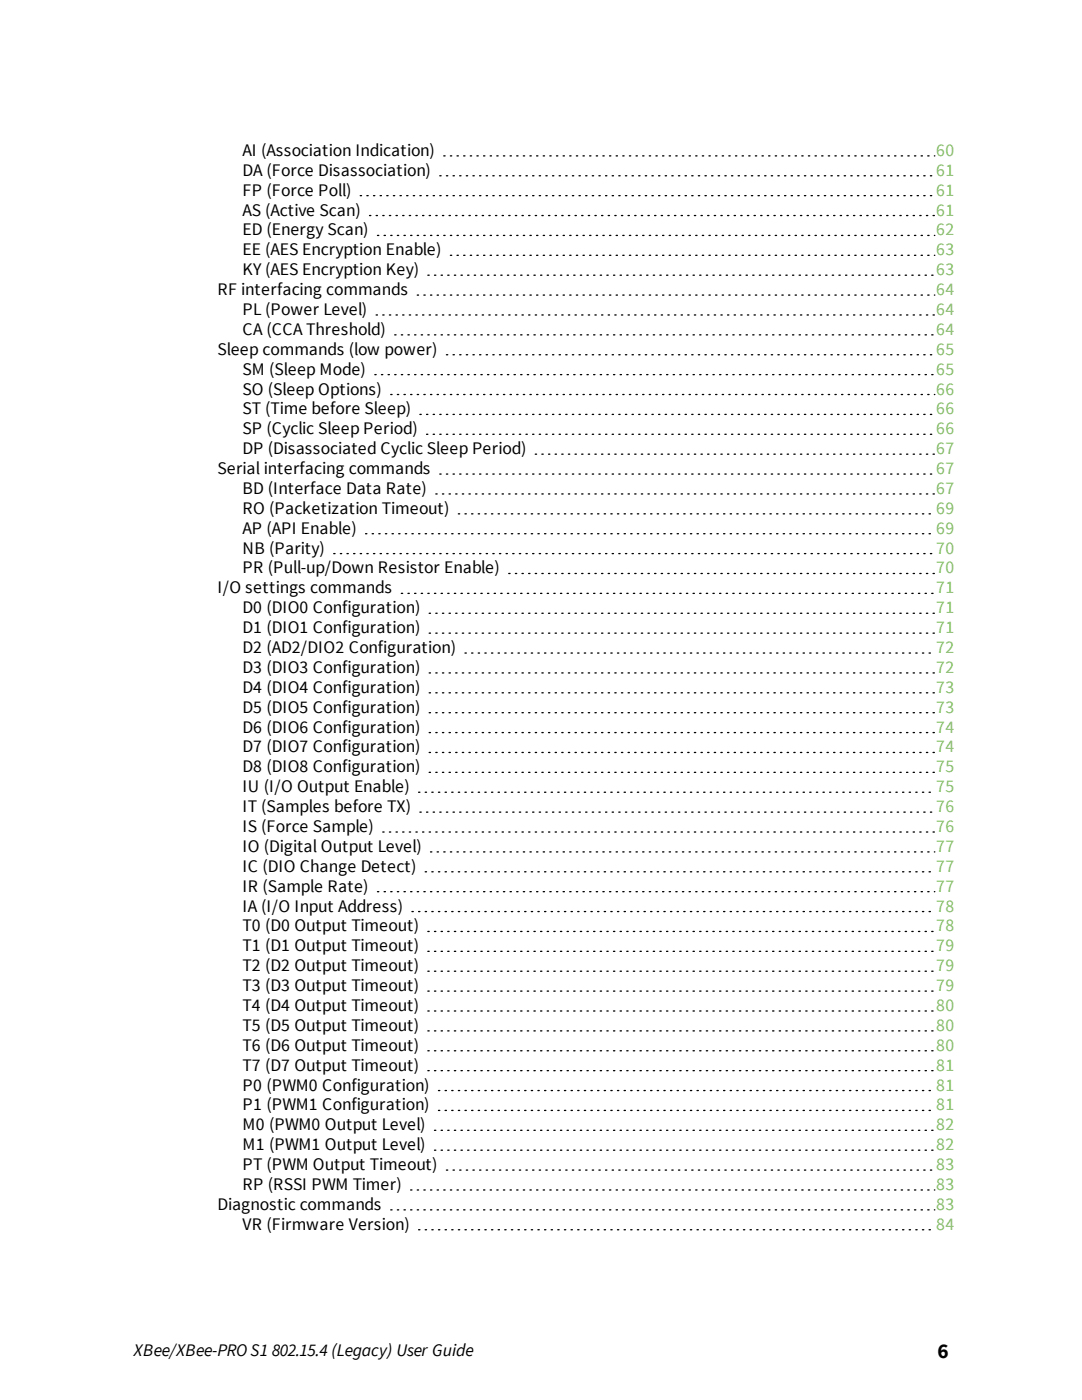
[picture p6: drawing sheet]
<svg xmlns="http://www.w3.org/2000/svg" width="216mm" height="279mm" viewBox="0 0 216 279" stroke-linecap="round" stroke-linejoin="round" font-family="sans-serif">
<defs><g id="words">
<text font-size="4.2" x="187.1" y="271.1">6</text>
<g font-size="3.5">
<text x="48.4" y="31.1">AI (Association Indication)</text>
<text x="48.4" y="35.1">DA (Force Disassociation)</text>
<text x="48.4" y="39">FP (Force Poll)</text>
<text x="48.4" y="43">AS (Active Scan)</text>
<text x="48.4" y="47">ED (Energy Scan)</text>
<text x="48.4" y="51">EE (AES Encryption Enable)</text>
<text x="43.4" y="58.9">RF interfacing commands</text>
<text x="48.4" y="54.9">KY (AES Encryption Key)</text>
<text x="48.4" y="62.9">PL (Power Level)</text>
<text x="43.4" y="70.8">Sleep commands (low power)</text>
<text x="48.4" y="66.8">CA (CCA Threshold)</text>
<text x="48.4" y="74.8">SM (Sleep Mode)</text>
<text x="48.4" y="78.7">SO (Sleep Options)</text>
<text x="48.4" y="82.7">ST (Time before Sleep)</text>
<text x="48.4" y="86.7">SP (Cyclic Sleep Period)</text>
<text x="43.4" y="94.6">Serial interfacing commands</text>
<text x="48.4" y="90.6">DP (Disassociated Cyclic Sleep Period)</text>
<text x="48.4" y="98.6">BD (Interface Data Rate)</text>
<text x="48.4" y="102.5">RO (Packetization Timeout)</text>
<text x="48.4" y="106.5">AP (API Enable)</text>
<text x="48.4" y="110.5">NB (Parity)</text>
<text x="43.4" y="118.4">I/O settings commands</text>
<text x="48.4" y="114.5">PR (Pull-up/Down Resistor Enable)</text>
<text x="48.4" y="122.4">D0 (DIO0 Configuration)</text>
<text x="48.4" y="126.4">D1 (DIO1 Configuration)</text>
<text x="48.4" y="130.3">D2 (AD2/DIO2 Configuration)</text>
<text x="48.4" y="134.3">D3 (DIO3 Configuration)</text>
<text x="48.4" y="138.3">D4 (DIO4 Configuration)</text>
<text x="48.4" y="142.2">D5 (DIO5 Configuration)</text>
<text x="48.4" y="146.2">D6 (DIO6 Configuration)</text>
<text x="48.4" y="150.2">D7 (DIO7 Configuration)</text>
<text x="48.4" y="154.1">D8 (DIO8 Configuration)</text>
<text x="48.4" y="158.1">IU (I/O Output Enable)</text>
<text x="48.4" y="162.1">IT (Samples before TX)</text>
<text x="48.4" y="166">IS (Force Sample)</text>
<text x="48.4" y="170">IO (Digital Output Level)</text>
<text x="48.4" y="174">IC (DIO Change Detect)</text>
<text x="48.4" y="178">IR (Sample Rate)</text>
<text x="48.4" y="181.9">IA (I/O Input Address)</text>
<text x="48.4" y="185.9">T0 (D0 Output Timeout)</text>
<text x="48.4" y="189.9">T1 (D1 Output Timeout)</text>
<text x="48.4" y="193.8">T2 (D2 Output Timeout)</text>
<text x="48.4" y="197.8">T3 (D3 Output Timeout)</text>
<text x="48.4" y="201.8">T4 (D4 Output Timeout)</text>
<text x="48.4" y="205.7">T5 (D5 Output Timeout)</text>
<text x="48.4" y="209.7">T6 (D6 Output Timeout)</text>
<text x="48.4" y="213.7">T7 (D7 Output Timeout)</text>
<text x="48.4" y="217.6">P0 (PWM0 Configuration)</text>
<text x="48.4" y="221.6">P1 (PWM1 Configuration)</text>
<text x="48.4" y="225.6">M0 (PWM0 Output Level)</text>
<text x="48.4" y="229.5">M1 (PWM1 Output Level)</text>
<text x="48.4" y="233.5">PT (PWM Output Timeout)</text>
<text x="48.4" y="237.5">RP (RSSI PWM Timer)</text>
<text x="43.4" y="241.5">Diagnostic commands</text>
<text x="48.4" y="245.4">VR (Firmware Version)</text>
<text x="26.7" y="270.6">XBee/XBee-PRO S1</text>
<text x="54.2" y="270.6">802.15.4 (Legacy) User Guide</text>
</g>
<g font-size="3.5" fill="#84c361">
<text x="186.8" y="31.1">60</text>
<text x="186.8" y="35.1">61</text>
<text x="186.8" y="39">61</text>
<text x="186.8" y="43">61</text>
<text x="186.8" y="47">62</text>
<text x="186.8" y="51">63</text>
<text x="186.8" y="54.9">63</text>
<text x="186.8" y="58.9">64</text>
<text x="186.8" y="62.9">64</text>
<text x="186.8" y="66.8">64</text>
<text x="186.8" y="70.8">65</text>
<text x="186.8" y="74.8">65</text>
<text x="186.8" y="78.7">66</text>
<text x="186.8" y="82.7">66</text>
<text x="186.8" y="86.7">66</text>
<text x="186.8" y="90.6">67</text>
<text x="186.8" y="94.6">67</text>
<text x="186.8" y="98.6">67</text>
<text x="186.8" y="102.5">69</text>
<text x="186.8" y="106.5">69</text>
<text x="186.8" y="110.5">70</text>
<text x="186.8" y="114.5">70</text>
<text x="186.8" y="118.4">71</text>
<text x="186.8" y="122.4">71</text>
<text x="186.8" y="126.4">71</text>
<text x="186.8" y="130.3">72</text>
<text x="186.8" y="134.3">72</text>
<text x="186.8" y="138.3">73</text>
<text x="186.8" y="142.2">73</text>
<text x="186.8" y="146.2">74</text>
<text x="186.8" y="150.2">74</text>
<text x="186.8" y="154.1">75</text>
<text x="186.8" y="158.1">75</text>
<text x="186.8" y="162.1">76</text>
<text x="186.8" y="166">76</text>
<text x="186.8" y="170">77</text>
<text x="186.8" y="174">77</text>
<text x="186.8" y="178">77</text>
<text x="186.8" y="181.9">78</text>
<text x="186.8" y="185.9">78</text>
<text x="186.8" y="189.9">79</text>
<text x="186.8" y="193.8">79</text>
<text x="186.8" y="197.8">79</text>
<text x="186.8" y="201.8">80</text>
<text x="186.8" y="205.7">80</text>
<text x="186.8" y="209.7">80</text>
<text x="186.8" y="213.7">81</text>
<text x="186.8" y="217.6">81</text>
<text x="186.8" y="221.6">81</text>
<text x="186.8" y="225.6">82</text>
<text x="186.8" y="229.5">82</text>
<text x="186.8" y="233.5">83</text>
<text x="186.8" y="237.5">83</text>
<text x="186.8" y="241.5">83</text>
<text x="186.8" y="245.4">84</text>
</g>
</g></defs>
<g fill="none" stroke="#000" stroke-width=".26" stroke-dasharray=".3 1.1">
<path d="M71.9 39h114.6M87.8 35.1h98.7M88.5 31.1h98M73.7 43h112.8M75.3 47h111.2M83.3 58.9h103.2M85.4 54.9h101.1M89.9 51h96.6M74.8 74.8h111.7M75.1 62.9h111.4M78 78.7h108.5M78.8 66.8h107.7"/>
<path d="M89.1 70.8h97.4M83.8 82.7h102.7M85.1 86.7h101.4M87 98.6h99.5M87.8 94.6h98.7M106.8 90.6h79.7M66.6 110.5h119.9M72.9 106.5h113.6M80.1 118.4h106.4M91.5 102.5h95M101.5 114.5h85M85.6 122.4h100.9"/>
<path d="M85.6 126.4h100.9M85.6 134.3h100.9M85.6 138.3h100.9M92.8 130.3h93.7M83.5 158.1h103M85.6 142.2h100.9M85.6 146.2h100.9M85.6 150.2h100.9M85.6 154.1h100.9M75.3 178h111.2M76.4 166h110.1M83.8 162.1h102.7"/>
<path d="M84.8 174h101.7M85.9 170h100.6M82.2 181.9h104.3M85.4 185.9h101.1M85.4 189.9h101.1M85.4 193.8h101.1M85.4 197.8h101.1M85.4 201.8h101.1M85.4 205.7h101.1M85.4 209.7h101.1M85.4 213.7h101.1M87.5 217.6h99"/>
<path d="M81.9 237.5h104.6M86.7 225.6h99.8M86.7 229.5h99.8M87.5 221.6h99M89.1 233.5h97.4M78 241.5h108.5M83.5 245.4h103"/>
</g>
<use href="#words"/>
</svg>
